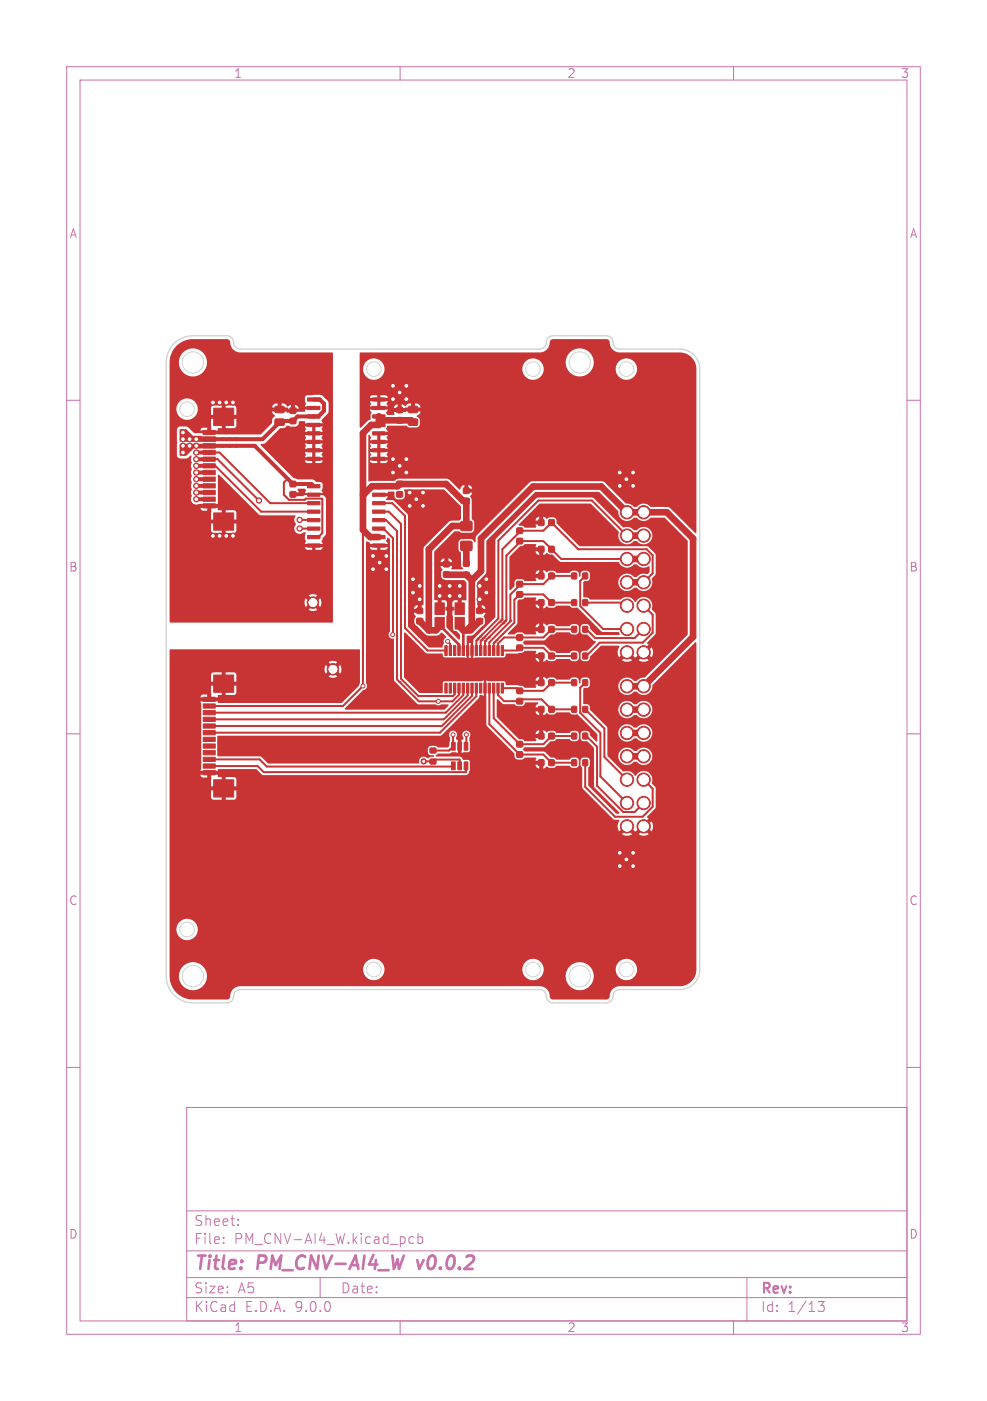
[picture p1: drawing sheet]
<svg xmlns="http://www.w3.org/2000/svg" width="148mm" height="210mm" viewBox="0 0 148 210" stroke-linecap="round" stroke-linejoin="round" font-family="sans-serif">
<defs><g id="words">
<g font-size="2.8" fill="#c872ab">
<text x="29" y="190.9">Title:</text>
<text x="38.7" y="190.9">PM_CNV-AI4_W</text>
<text x="63.5" y="190.9">v0.0.2</text>
</g>
<g font-size="2.1" fill="#c872ab">
<text x="29" y="184">Sheet:</text>
<text x="29" y="186.7">File:</text>
<text x="35.1" y="186.7">PM_CNV-AI4_W.kicad_pcb</text>
<text x="29" y="196.9">KiCad</text>
<text x="29" y="194.1">Size:</text>
<text x="35.7" y="194.1">A5</text>
<text x="36.7" y="196.9">E.D.A.</text>
<text x="44.3" y="196.9">9.0.0</text>
<text x="51" y="194.1">Date:</text>
<text x="114" y="194.3">Rev:</text>
<text x="114" y="196.9">Id:</text>
<text x="118.1" y="196.9">1/13</text>
</g>
<g font-size="1.8" fill="#c872ab">
<text x="35" y="11.9">1</text>
<text x="85" y="11.9">2</text>
<text x="135" y="11.9">3</text>
<text x="10.3" y="35.9">A</text>
<text x="136.4" y="35.9">A</text>
<text x="10.3" y="85.9">B</text>
<text x="136.3" y="85.9">B</text>
<text x="10.3" y="135.9">C</text>
<text x="136.3" y="135.9">C</text>
<text x="10.3" y="185.9">D</text>
<text x="136.3" y="185.9">D</text>
<text x="35" y="199.9">1</text>
<text x="85" y="199.9">2</text>
<text x="135" y="199.9">3</text>
</g>
</g></defs>
<g fill="none" stroke="#c872ab" stroke-width=".15">
<path d="M10 10h128v190h-128zM12 12h124v186h-124zM60 10v2M110 10v2M10 60h2M136 60h2M10 110h2M136 110h2M10 160h2M28 166h108v32h-108zM136 160h2M28 194.5h108"/>
<path d="M28 191.5h108M28 187.5h108M28 181.5h108M33.5 186.3v.1M33.5 185.5v.1M35.7 183.6v.1M35.7 182.8v.1M48 191.5v3M60 198v2M61.4 186.3l.2 .1 .4-.1M62 185.5l-.4-.1-.2 .1M62.7 185.5l.4-.1 .3 .3v.4l-.2 .2h-.5"/>
<path d="M62.7 184.9v1.5M110 198v2M112 191.5v6.5M122.7 195.1h.9l-.5 .6a.41 .41 0 0 1 .5 .3v.3l-.1 .2h-.8"/>
</g>
<path d="M62.6 188.9l.3 1.3" fill="none" stroke="#c872ab" stroke-width=".4"/>
<g fill="#c83434" stroke="#c83434" stroke-width=".15">
<path d="M85.8 93.9h.6v.8h-.6z"/>
<path d="M87.4 93.9h.7v.8h-.7z"/>
<path d="M43.5 62.7h.8v.8h-.8z"/>
<path d="M43.5 61.2h.8v.7h-.8z"/>
<path d="M85.8 109.9h.6v.8h-.6z"/>
<path d="M87.4 109.9h.7v.8h-.7z"/>
<path d="M82.3 85.9h.8v.8h-.8z"/>
<path d="M80.8 85.9h.7v.8h-.7z"/>
<path d="M82.3 89.9h.8v.8h-.8z"/>
<path d="M80.8 89.9h.7v.8h-.7z"/>
<path d="M66.5 85.7h.8v.8h-.8z"/>
<path d="M66.5 84.2h.8v.7h-.8z"/>
<path d="M77.5 112.7h.8v.8h-.8z"/>
<path d="M77.5 111.2h.8v.7h-.8z"/>
<path d="M77.5 88.7h.8v.8h-.8z"/>
<path d="M77.5 87.2h.8v.7h-.8z"/>
<path d="M82.3 81.9h.8v.8h-.8z"/>
<path d="M80.8 81.9h.7v.8h-.7z"/>
<path d="M77.5 96.7h.8v.8h-.8z"/>
<path d="M77.5 95.2h.8v.7h-.8z"/>
<path d="M82.3 77.9h.8v.8h-.8z"/>
<path d="M80.8 77.9h.7v.8h-.7z"/>
<path d="M69.5 84.2h.8v.6h-.8z"/>
<path d="M69.5 85.8h.8v.7h-.8z"/>
<path d="M82.3 105.9h.8v.8h-.8z"/>
<path d="M80.8 105.9h.7v.8h-.7z"/>
<path d="M85.8 89.9h.6v.8h-.6z"/>
<path d="M87.4 89.9h.7v.8h-.7z"/>
<path d="M41.3 62.9l1.2-.1 .2 .2-.1 .6-.2 .2h-1l-.2-.3z"/>
<path d="M41.3 61l1.2-.1 .2 .2-.1 .6-.2 .2h-1l-.2-.3z"/>
<path d="M82.3 97.9h.8v.8h-.8z"/>
<path d="M80.8 97.9h.7v.8h-.7z"/>
<path d="M62.5 92.7h.8v.8h-.8z"/>
<path d="M62.5 91.2h.8v.7h-.8z"/>
<path d="M59.5 62.6h.8v.8h-.8z"/>
<path d="M59.5 61.1h.8v.7h-.8z"/>
<path d="M69.1 81.2h1.6v1.3h-1.6z"/>
<path d="M69.1 78.2h1.6v1.3h-1.6z"/>
<path d="M30.5 115.5h1.8v.6h-1.8z"/>
<path d="M30.5 114.5h1.8v.6h-1.8z"/>
<path d="M30.5 113.5h1.8v.6h-1.8z"/>
<path d="M30.5 112.5h1.8v.6h-1.8z"/>
<path d="M30.5 111.5h1.8v.6h-1.8z"/>
<path d="M30.5 110.5h1.8v.6h-1.8z"/>
<path d="M30.5 109.5h1.8v.6h-1.8z"/>
<path d="M30.5 108.5h1.8v.6h-1.8z"/>
<path d="M30.5 107.5h1.8v.6h-1.8z"/>
<path d="M30.5 106.5h1.8v.6h-1.8z"/>
<path d="M30.5 105.5h1.8v.6h-1.8z"/>
<path d="M30.5 104.5h1.8v.6h-1.8z"/>
<path d="M32 116.9h3v2.6h-3z"/>
<path d="M32 101.2h3v2.6h-3z"/>
<path d="M64.5 113.8h.8v.7h-.8z"/>
<path d="M64.5 112.2h.8v.6h-.8z"/>
<path d="M65.2 92.5h1.4v1.8h-1.4z"/>
<path d="M65.2 90.4h1.4v1.7h-1.4z"/>
<path d="M82.3 101.9h.8v.8h-.8z"/>
<path d="M80.8 101.9h.7v.8h-.7z"/>
<path d="M46.1 72.6h1.9v.5h-1.9z"/>
<path d="M46.1 73.9h1.9v.5h-1.9z"/>
<path d="M46.1 75.2h1.9v.5h-1.9z"/>
<path d="M46.1 76.5h1.9v.4h-1.9z"/>
<path d="M46.1 77.7h1.9v.5h-1.9z"/>
<path d="M46.1 79h1.9v.5h-1.9z"/>
<path d="M46.1 80.3h1.9v.4h-1.9z"/>
<path d="M46.1 81.5h1.9v.5h-1.9z"/>
<path d="M55.9 81.5h1.8v.5h-1.8z"/>
<path d="M55.9 80.3h1.8v.4h-1.8z"/>
<path d="M55.9 79h1.8v.5h-1.8z"/>
<path d="M55.9 77.7h1.8v.5h-1.8z"/>
<path d="M55.9 76.5h1.8v.4h-1.8z"/>
<path d="M55.9 75.2h1.8v.5h-1.8z"/>
<path d="M55.9 73.9h1.8v.5h-1.8z"/>
<path d="M55.9 72.6h1.8v.5h-1.8z"/>
<path d="M77.5 104.7h.8v.8h-.8z"/>
<path d="M77.5 103.2h.8v.7h-.8z"/>
<path d="M69.6 111.3h.6v1.2h-.6z"/>
<path d="M68.7 111.3h.5v1.2h-.5z"/>
<path d="M67.7 111.3h.6v1.2h-.6z"/>
<path d="M67.7 114.2h.6v1.2h-.6z"/>
<path d="M68.7 114.2h.5v1.2h-.5z"/>
<path d="M69.6 114.2h.6v1.2h-.6z"/>
<path d="M82.3 113.9h.8v.8h-.8z"/>
<path d="M80.8 113.9h.7v.8h-.7z"/>
<path d="M69.5 74.7h.8v.8h-.8z"/>
<path d="M69.5 73.2h.8v.7h-.8z"/>
<path d="M61.3 62.9l1.2-.1 .2 .2-.1 .6-.2 .2h-1l-.2-.3z"/>
<path d="M61.3 61l1.2-.1 .2 .2-.1 .6-.2 .2h-1l-.2-.3z"/>
<path d="M66.7 102.4h.4v1.5h-.4z"/>
<path d="M67.4 102.4h.3v1.5h-.3z"/>
<path d="M68 102.4h.4v1.5h-.4z"/>
<path d="M68.7 102.4h.3v1.5h-.3z"/>
<path d="M69.3 102.4h.4v1.5h-.4z"/>
<path d="M70 102.4h.3v1.5h-.3z"/>
<path d="M70.6 102.4h.4v1.5h-.4z"/>
<path d="M71.3 102.4h.3v1.5h-.3z"/>
<path d="M71.9 102.4h.4v1.5h-.4z"/>
<path d="M72.6 102.4h.3v1.5h-.3z"/>
<path d="M73.2 102.4h.4v1.5h-.4z"/>
<path d="M73.9 102.4h.3v1.5h-.3z"/>
<path d="M74.5 102.4h.4v1.5h-.4z"/>
<path d="M75.2 102.4h.3v1.5h-.3z"/>
<path d="M75.2 96.8h.3v1.4h-.3z"/>
<path d="M74.5 96.8h.4v1.4h-.4z"/>
<path d="M73.9 96.8h.3v1.4h-.3z"/>
<path d="M73.2 96.8h.4v1.4h-.4z"/>
<path d="M72.6 96.8h.3v1.4h-.3z"/>
<path d="M71.9 96.8h.4v1.4h-.4z"/>
<path d="M71.3 96.8h.3v1.4h-.3z"/>
<path d="M70.6 96.8h.4v1.4h-.4z"/>
<path d="M70 96.8h.3v1.4h-.3z"/>
<path d="M69.3 96.8h.4v1.4h-.4z"/>
<path d="M68.7 96.8h.3v1.4h-.3z"/>
<path d="M68 96.8h.4v1.4h-.4z"/>
<path d="M67.4 96.8h.3v1.4h-.3z"/>
<path d="M66.7 96.8h.4v1.4h-.4z"/>
<path d="M71.5 92.7h.8v.8h-.8z"/>
<path d="M71.5 91.2h.8v.7h-.8z"/>
<path d="M85.8 101.9h.6v.8h-.6z"/>
<path d="M87.4 101.9h.7v.8h-.7z"/>
<path d="M30.5 75.5h1.8v.6h-1.8z"/>
<path d="M30.5 74.5h1.8v.6h-1.8z"/>
<path d="M30.5 73.5h1.8v.6h-1.8z"/>
<path d="M30.5 72.5h1.8v.6h-1.8z"/>
<path d="M30.5 71.5h1.8v.6h-1.8z"/>
<path d="M30.5 70.5h1.8v.6h-1.8z"/>
<path d="M30.5 69.5h1.8v.6h-1.8z"/>
<path d="M30.5 68.5h1.8v.6h-1.8z"/>
<path d="M30.5 67.5h1.8v.6h-1.8z"/>
<path d="M30.5 66.5h1.8v.6h-1.8z"/>
<path d="M30.5 65.5h1.8v.6h-1.8z"/>
<path d="M30.5 64.5h1.8v.6h-1.8z"/>
<path d="M32 76.9h3v2.6h-3z"/>
<path d="M32 61.2h3v2.6h-3z"/>
<path d="M77.5 80.7h.8v.8h-.8z"/>
<path d="M77.5 79.2h.8v.7h-.8z"/>
<path d="M82.3 109.9h.8v.8h-.8z"/>
<path d="M80.8 109.9h.7v.8h-.7z"/>
<path d="M85.8 85.9h.6v.8h-.6z"/>
<path d="M87.4 85.9h.7v.8h-.7z"/>
<path d="M82.3 93.9h.8v.8h-.8z"/>
<path d="M80.8 93.9h.7v.8h-.7z"/>
<path d="M85.8 105.9h.6v.8h-.6z"/>
<path d="M87.4 105.9h.7v.8h-.7z"/>
<path d="M68.2 92.5h1.4v1.8h-1.4z"/>
<path d="M68.2 90.4h1.4v1.7h-1.4z"/>
<path d="M59.5 73.7h.8v.8h-.8z"/>
<path d="M59.5 72.2h.8v.7h-.8z"/>
<path d="M46.1 59.6h1.9v.5h-1.9z"/>
<path d="M46.1 60.9h1.9v.5h-1.9z"/>
<path d="M46.1 62.2h1.9v.5h-1.9z"/>
<path d="M46.1 63.5h1.9v.4h-1.9z"/>
<path d="M46.1 64.7h1.9v.5h-1.9z"/>
<path d="M46.1 66h1.9v.5h-1.9z"/>
<path d="M46.1 67.3h1.9v.4h-1.9z"/>
<path d="M46.1 68.5h1.9v.5h-1.9z"/>
<path d="M55.9 68.5h1.8v.5h-1.8z"/>
<path d="M55.9 67.3h1.8v.4h-1.8z"/>
<path d="M55.9 66h1.8v.5h-1.8z"/>
<path d="M55.9 64.7h1.8v.5h-1.8z"/>
<path d="M55.9 63.5h1.8v.4h-1.8z"/>
<path d="M55.9 62.2h1.8v.5h-1.8z"/>
<path d="M55.9 60.9h1.8v.5h-1.8z"/>
<path d="M55.9 59.6h1.8v.5h-1.8z"/>
<path d="M43.5 72.2h.8v.7h-.8z"/>
<path d="M43.5 73.7h.8v.8h-.8z"/>
<path d="M85.8 97.9h.6v.8h-.6z"/>
<path d="M87.4 97.9h.7v.8h-.7z"/>
<path d="M85.8 113.9h.6v.8h-.6z"/>
<path d="M87.4 113.9h.7v.8h-.7z"/>
<circle cx="94" cy="97.8" r="1"/>
<circle cx="94" cy="94.3" r="1"/>
<circle cx="94" cy="90.8" r="1"/>
<circle cx="94" cy="87.3" r="1"/>
<circle cx="94" cy="83.8" r="1"/>
<circle cx="94" cy="80.3" r="1"/>
<circle cx="94" cy="76.8" r="1"/>
<circle cx="96.5" cy="97.8" r="1"/>
<circle cx="96.5" cy="94.3" r="1"/>
<circle cx="96.5" cy="90.8" r="1"/>
<circle cx="96.5" cy="87.3" r="1"/>
<circle cx="96.5" cy="83.8" r="1"/>
<circle cx="96.5" cy="80.3" r="1"/>
<circle cx="96.5" cy="76.8" r="1"/>
<circle cx="49.9" cy="100.3" r=".86"/>
<circle cx="46.9" cy="90.3" r=".86"/>
<circle cx="94" cy="123.9" r="1"/>
<circle cx="94" cy="120.4" r="1"/>
<circle cx="94" cy="116.9" r="1"/>
<circle cx="94" cy="113.4" r="1"/>
<circle cx="94" cy="109.9" r="1"/>
<circle cx="94" cy="106.4" r="1"/>
<circle cx="94" cy="102.9" r="1"/>
<circle cx="96.5" cy="123.9" r="1"/>
<circle cx="96.5" cy="120.4" r="1"/>
<circle cx="96.5" cy="116.9" r="1"/>
<circle cx="96.5" cy="113.4" r="1"/>
<circle cx="96.5" cy="109.9" r="1"/>
<circle cx="96.5" cy="106.4" r="1"/>
<circle cx="96.5" cy="102.9" r="1"/>
<circle cx="29.4" cy="68.8" r=".4"/>
<circle cx="29.4" cy="67.8" r=".4"/>
<circle cx="29.4" cy="73.8" r=".4"/>
<circle cx="29.4" cy="71.8" r=".4"/>
<circle cx="63.5" cy="114.1" r=".4"/>
<circle cx="54.4" cy="102.8" r=".3"/>
<circle cx="29.4" cy="70.8" r=".4"/>
<circle cx="29.4" cy="72.8" r=".4"/>
<circle cx="27.4" cy="66.8" r=".4"/>
<circle cx="28.4" cy="66.8" r=".4"/>
<circle cx="27.4" cy="67.8" r=".4"/>
<circle cx="29.4" cy="66.8" r=".4"/>
<circle cx="29.4" cy="74.8" r=".4"/>
<circle cx="69.9" cy="110.1" r=".3"/>
<circle cx="67.1" cy="96.1" r=".3"/>
<circle cx="58.9" cy="95.1" r=".3"/>
<circle cx="67.9" cy="110.1" r=".3"/>
<circle cx="65.7" cy="105.1" r=".3"/>
<circle cx="32.9" cy="80.3" r=".4"/>
<circle cx="33.9" cy="60.3" r=".4"/>
<circle cx="34.9" cy="60.3" r=".4"/>
<circle cx="34.9" cy="80.3" r=".4"/>
<circle cx="31.9" cy="80.3" r=".4"/>
<circle cx="32.9" cy="60.3" r=".4"/>
<circle cx="33.9" cy="80.3" r=".4"/>
<circle cx="31.9" cy="60.3" r=".4"/>
<circle cx="27.4" cy="65.8" r=".4"/>
<circle cx="28.4" cy="65.8" r=".4"/>
<circle cx="27.4" cy="64.8" r=".4"/>
<circle cx="29.4" cy="65.8" r=".4"/>
<circle cx="60.9" cy="68.8" r=".4"/>
<circle cx="58.9" cy="70.8" r=".4"/>
<circle cx="94.9" cy="129.8" r=".4"/>
<circle cx="59.9" cy="69.8" r=".4"/>
<circle cx="57.9" cy="83.3" r=".4"/>
<circle cx="92.9" cy="129.8" r=".4"/>
<circle cx="61.9" cy="88.8" r=".4"/>
<circle cx="60.9" cy="70.8" r=".4"/>
<circle cx="57.9" cy="85.3" r=".4"/>
<circle cx="65.9" cy="87.8" r=".4"/>
<circle cx="92.9" cy="72.8" r=".4"/>
<circle cx="94.9" cy="70.8" r=".4"/>
<circle cx="68.9" cy="87.8" r=".4"/>
<circle cx="58.9" cy="68.8" r=".4"/>
<circle cx="55.9" cy="85.3" r=".4"/>
<circle cx="61.9" cy="86.8" r=".4"/>
<circle cx="55.9" cy="83.3" r=".4"/>
<circle cx="60.9" cy="57.8" r=".4"/>
<circle cx="56.9" cy="84.3" r=".4"/>
<circle cx="58.9" cy="59.8" r=".4"/>
<circle cx="63.4" cy="75.8" r=".4"/>
<circle cx="67.4" cy="87.8" r=".4"/>
<circle cx="93.9" cy="128.8" r=".4"/>
<circle cx="93.9" cy="71.8" r=".4"/>
<circle cx="61.4" cy="75.8" r=".4"/>
<circle cx="92.9" cy="127.8" r=".4"/>
<circle cx="72.9" cy="86.8" r=".4"/>
<circle cx="65.9" cy="89.3" r=".4"/>
<circle cx="67.4" cy="89.3" r=".4"/>
<circle cx="72.9" cy="88.8" r=".4"/>
<circle cx="62.9" cy="89.8" r=".4"/>
<circle cx="68.9" cy="89.3" r=".4"/>
<circle cx="92.9" cy="70.8" r=".4"/>
<circle cx="59.9" cy="58.8" r=".4"/>
<circle cx="58.9" cy="57.8" r=".4"/>
<circle cx="71.9" cy="89.8" r=".4"/>
<circle cx="61.4" cy="73.8" r=".4"/>
<circle cx="62.4" cy="74.8" r=".4"/>
<circle cx="94.9" cy="127.8" r=".4"/>
<circle cx="71.9" cy="87.8" r=".4"/>
<circle cx="63.4" cy="73.8" r=".4"/>
<circle cx="94.9" cy="72.8" r=".4"/>
<circle cx="60.9" cy="59.8" r=".4"/>
<circle cx="62.9" cy="87.8" r=".4"/>
<circle cx="44.9" cy="77.9" r=".4"/>
<circle cx="29.4" cy="69.8" r=".4"/>
<circle cx="38.8" cy="75" r=".4"/>
<circle cx="44.9" cy="79.2" r=".4"/>
</g>
<g fill="none" stroke="#c83434" stroke-width=".3">
<path d="M31.4 65.8h.1M31.4 67.8h1.5l7.6 7.6h6.6M31.4 69.8h.9l6.9 6.9h7.9M31.4 68.8h1.2l6.2 6.2M43.1 71.8l-.5 .5v1.9l.7 .7h2.4l.2-.2h2.3l.1 .1v5.1l-.6 .6h-.6M44.9 79.2h2.2M44.9 77.9l2.2 .1M54.4 79.4v23.4l-3 3h-20M54.4 79.4h.1M56.8 78h1.1l1.6 1.6v22.2l3.3 3.3h5l1-1v-1M56.8 75.4h2l1.9 1.9v16.8l3.4 3.4h2.8M56.8 79.2h.7l1.4 1.5v14.4"/>
<path d="M56.8 76.7h1.5l1.8 1.8v23.2l2.6 2.6h5.2l.3-.2v-1M67.1 96.1l.4 .4v1M71.6 95.9h.1M71.6 95.9l-.2 .1v1.5M71.7 95.7h.1M72 95.4h.1M72.2 95.9h.1M72.3 95.1h.1M72.5 95.6h.1M72.7 96.1h.1M72.7 96.1v1.4M73.3 95.5h.1"/>
<path d="M74.2 96.3h.1M74.5 96h.1M74.9 93.2h.1M75.2 92.9h.1M75.3 97.5h2.2l.4-.4h3.6l1.2 1.2h3.4M75.4 95.1h.1M75.4 93.4h.1M75.5 93.3h.1M75.7 93.1h.1M76.5 93h.1M86.1 86.3h-3.4l-1.2 1.3h-3.6v.1l-1.4 1.4v4l-3.1 3.2v1.2M86.1 94.3h-3.4l-1.2 1.3h-5.9l-.9 .9v1"/>
<path d="M86.1 90.3h-3.4l-1.2-1.2h-3.6l-.8 .8v3.4l-3.1 3.1v1.1M87.8 90.3h5.8l.4 .5M87.8 86.3l-.8 .8v3.7l3.5 3.5h3.5M94 83.8h-9.8l-2.7-2.7h-3.6v.2l-2 2v9.6l-3.2 3.2M94 80.3l-5.2-5.3h-8.1l-6 6v11.7l-3.1 3.2M96.5 87.3l1.4-1.4v-2.7l-.9-.9h-10.3l-4-4-1.2 1.3h-3.6v.1l-2.6 2.6v10.5l-3.2 3.3v1.4M96.5 94.3l-1.3 1.3h-6l-1.3-1.3h-.1M96.5 90.8l1.4 1.3v2.7l-1.5 1.5h-6.5l-2 2h-.1M31.4 113.8h7.5l1.1 1.1h27.9l.1-.1M59.9 102.2h.1M63.5 114.1l1.4 .1 .3-.3h3.7v.9M67.9 110.1l.1 1.8-.7 .6h-2.4"/>
<path d="M69.5 103.1v1.1l-2.7 2.6h-35.4M69.9 114.8l-.1 .9h-30.3l-.9-.9h-7.2M69.9 110.1v1.8M70.1 103.1v1.2l-3.5 3.5h-35.2M70.8 103.1v1.2l-4.5 4.5h-34.9M71.4 103.1v1.3l-5.4 5.4h-34.6M73.4 103.1v5.5l4.5 4.5h3.6l1.2 1.2h3.4M74 103.1v4.6l3.9 3.9h3.6l1.2-1.3h3.4M74.7 103.1v1.1l.9 .9h2.3l.3-.3h3l1.5 1.5h3.4M86.1 102.3h-3.4l-1.2 1.3h-3.6l-.4-.5h-2.2M87.8 114.3v3.7l4.4 4.4h4.2l1.5-1.5v-2.7l-1.4-1.3M87.8 110.3h.1l1.6 1.6v5.9l4 3.9h1.7l1.3-1.3"/>
<path d="M87.8 102.3l-.8 .8v3.7l3 3.1v6.5l4 4M87.8 106.3l2.8 2.9v4.3l3.4 3.4"/>
</g>
<g fill="none" stroke="#c83434" stroke-width="1">
<path d="M61.9 63.3l-.2-.3h-4.3l-.6-.6v1.3h-1.1l-1.3 1.2v9.1l.1 .1M56.8 80.5h-1.3l-1.1-1.1v-5.2l1.4-1.3h3.8l.3-.3h7l2.6 2.5h.4v3.7h-2.1l-3.5 3.6v12.1M62.9 93.1l1.4 1.4M65.9 93.4v.5l-.5 .6h-1.1M66.9 86.1l3 .1 .9 .8M69.9 81.8v2.7M70.8 87l1.3-1.4v-4.9l7.8-7.8h10.3l3.8 3.9h6l3.9 3.9v14.8l-7.4 7.4h-2.5M70.8 87v6.7l-.8 .8M71.9 93.1l-1.3 1.4h-1.1l-.6-.6v-.5M94 87.3h2.5M94 83.8h2.5M94 80.3h2.5"/>
<path d="M94 113.4h2.5M94 109.9h2.5M94 106.4h2.5"/>
</g>
<g fill="none" stroke="#c83434" stroke-width=".6">
<path d="M47.1 59.9h.9l.6 .6v1.1l-.9 .8h-3.1l-.7 .7h-1.8l-2.7 2.7h-12M27.4 66.8h10.8l5.7 5.8h2.8l.4 .3M29.4 73.8h2M29.4 71.8h2M29.4 70.8h2M29.4 72.8h2M29.4 74.8h2M29.4 69.8h2M29.4 67.8h2M29.4 68.8h2M29.4 68.8h.1M31.4 73.8h.1"/>
<path d="M31.4 75.8h.1M31.4 68.8h.1"/>
</g>
<path d="M65.9 93.4v.3l2.9 2.9v.9M69.5 94.5h.1M69.5 94.5v3" fill="none" stroke="#c83434" stroke-width=".4"/>
<g fill="#c83434">
<path d="M25.5 97.4h28.5v5l-.2 .4-2.6 2.6h-18.4l-.1-.3h-2.6l.1 1.2v8l-.1 1.2h2.6l.1-.2h5.6l1.1 .9h30.4a.53 .53 0 0 0 .4-.5l.2-.2v-.9h9.8l.1 .4 .5 .2v-.6h-10.4v-.5l-.2-.1-.8-.1-.3-.4-.3-.1-3.6-.1 .1-.1 .3-.2h1.7l.4-.2 .9 .1v-2h.5v2l1.1-.2 .2-.2-.1-2a.61 .61 0 0 0-.1-.8 .61 .61 0 0 0-.8 0 .61 .61 0 0 0 0 .9v.2l-.2 .1h-.8l-.1-.3a.62 .62 0 0 0 0-.9 .62 .62 0 0 0-.9 0 .62 .62 0 0 0 0 .9l-.1 1.2-.3 .3h-1.4l-.4-.3h-.8l-.2 .1-.1 .4v.6l.2 .2 .6 .1 .1 .1-1 .4a.74 .74 0 0 0-.9-.2 .74 .74 0 0 0-.4 .9l-.1 .1h-22.5l-1.2-1.1h-6.4v-3l.1-.1h33.3l.2-.1 5.6-5.6 .1-.4 .7 .1v-1.9h.3l.1 6.3 4.1 4.2 .1 .6 .1 .2 .3 .1 .6 .1 .5-.3h1.7l-.1 .4h.8l.1 .3 .2 .1 .1 .8 .5-.3 .4 .2h.7l.4-.3h1.9l.4 .3h.6l.3-.1 .1-.3v-.8l-.1-.2-.3-.1h-.6l-.4 .3h-1.9l-.4-.3-.5-.1-.9-.8h-3l-.1-.2a.28 .28 0 0 1-.1-.3 .28 .28 0 0 1 .2-.2h2.8l1-.9h.6l.4-.3h1.9l.4 .3h.6l.3-.1 .1-.3v-.8l-.1-.2-.3-.1h-.6l-.4 .3h-1.9l-.4-.3h-.7l-.4 .2-.5-.3-.1 .8h-.2l-.1 .3h-.8l.1 .4-.1 .1h-1.6l-.4-.3h-.5l-.8-.8h3.9v-.5l-.5 .2-.1 .3h-3.3l-2.5-2.5v-.9h5.8l.1 .4 .5 .2v-.6h-6.4l.1-1.8 .8 .7 1.7 .1 .5 .3 .8-.1 .4-.5h1.9v.2l-.3 .2-.1 .3h.7l.1 .1 .1 .2h.2l.1 .9 .5-.3 .4 .2h.7l.4-.3h1.9l.4 .3h.8l2.9 2.9 .1 1.1h-.2l-.9-.9a.53 .53 0 0 0-.5-.6h-.6l-.2 .1-.1 .2v.8l.2 .3 .8 .1 1 1v5.9l3.8 3.9h-.5l-4.2-4.1v-2.7l.2-.4 .1-.7-.2-.3-.2-.1h-.8l-.2 .3v.8l.2 .4v3l4.7 4.7 .8 .1 .1 .1a1.43 1.43 0 0 0-.1 1.6l.6-.5 .4 .4-.5 .6a1.4 1.4 0 0 0 1.5 0l-.5-.6 .4-.4 .5 .5h.1l.6-.5 .4 .4-.5 .6a1.4 1.4 0 0 0 1.5 0l-.5-.6 .4-.4 .5 .5a1.4 1.4 0 0 0 0-1.5l-.5 .5-.4-.4 .5-.5-.3-.2v-.1l1.2-1.2 .1-.2v-2.8l-.5-.7a1.38 1.38 0 0 0-.7-1.8 1.38 1.38 0 0 0-1.8 .6 1.57 1.57 0 0 0-1.9-.7l-2.3-2.3h1.6a1.34 1.34 0 0 0 .9 1.3 1.34 1.34 0 0 0 1.5-.4h.4a1.32 1.32 0 0 0 1.9 .1 1.32 1.32 0 0 0 0-2 1.32 1.32 0 0 0-2 .3 1.01 1.01 0 0 1-.9-.4 1.3 1.3 0 0 0-1.8 1.1l-1.6-.1v-3.4h1.6a1.34 1.34 0 0 0 .9 1.3 1.34 1.34 0 0 0 1.5-.4h.4a1.32 1.32 0 0 0 1.9 .1 1.32 1.32 0 0 0 0-2 1.32 1.32 0 0 0-2 .3 1.01 1.01 0 0 1-.9-.4 1.3 1.3 0 0 0-1.8 1.1h-1.6l-.1-.9-2.5-2.6h4.2a1.34 1.34 0 0 0 .9 1.3 1.34 1.34 0 0 0 1.5-.4h.4a1.32 1.32 0 0 0 1.9 .1 1.32 1.32 0 0 0 0-2 1.32 1.32 0 0 0-2 .3 1.01 1.01 0 0 1-.9-.4 1.3 1.3 0 0 0-1.8 1.1h-4.2l-.2-.6-.2-.1-.6-.1v-2.2l.1-.2 .6-.1 .2-.3v-.8l-.1-.2-.2-.1h-.7l-.2 .1-.2 .8-.2-.1-.1-.6-.3-.2h-.6l-.4 .3h-1.9l-.4-.3h-.7l-.4 .2-.5-.3-.1 .8h-.2l-.1 .3h-.8l.1 .4-.1 .1h-1.6l-.4-.3-.7-.1h-1.7l-.1-.1v-.4l-.2-.1h-1.9l-.7-.1h7.9v-.5l-.5 .2-.1 .3h-7.4v.4h-.3v-.4l-.9 .1h-5l-.3 .2-.1 1.6h-3.3l-2.4-2.4v-6.6l.1-.1 3.1 3.1 .3 .1h2.2h.1v.4l.2 .1h2.6l.8 .1v-2.2h.3v2.2h.3v-1.9h.4v1.9h9.3l.1 .4 .5 .2v-.6h-9.9l.8-.1h3.8l.2-.1v-.4h.1h1.7l.7-.2 .4-.2h1.6l.1 .1-.1 .3h.8l.1 .3 .2 .1 .1 .8 .5-.3 .4 .2h.7l.4-.3h1.9l.4 .3h.6l.3-.1 .1-.3v-.8l-.1-.2-.3-.1h-.6l-.4 .3h-1.9l-.4-.3-.5-.1-1.1-.8-2.9-.1a.31 .31 0 0 1-.2-.3 .31 .31 0 0 1 .3-.3h2.8l1-.9h.6l.4-.3h1.9l.4 .3h.6l.3-.1 .1-.3v-.7l-.1-.3-.3-.1h-.6l-.4 .3h-1.9l-.4-.3h-.7l-.4 .2-.5-.3-.1 .8h-.2l-.1 .3h-.8l.1 .4-.1 .1h-1.6l-.5-.3h-.6l-.5 .3h-.9v-.2l.9-.9h3.8v-.5l-.5 .2-.1 .3h-3.2l.5-.6v-2.8h2.7l.1 .4 .5 .2v-.6h-3.3v-.5l.2-.2 .5-.1 .4-.2h1.7l-.1 .4h.8l.1 .3 .2 .1 .1 .8 .5-.3 .4 .2h.7l.4-.3h1.9l.4 .3h.8l3.6 3.6h.2h2.3l.2 .4-.1 .1h-3.3l-1-.9a.65 .65 0 0 0-.5-.7h-.6l-.3 .2v1l.3 .3h.7l.9 .9 .3 .1 .1 .1-1.3 1.3-.7 .1-.3 .2v1l.3 .3h.7a.62 .62 0 0 0 .4-.7l1.6-1.6h2.7l.1 .2a1.39 1.39 0 0 0-.1 1.5l.6-.5 .4 .5-.5 .5a1.4 1.4 0 0 0 1.5 0l-.5-.5 .4-.5 .5 .5h.1l.6-.5 .4 .5-.5 .5a1.4 1.4 0 0 0 1.5 0l-.5-.5 .4-.5 .5 .5a1.4 1.4 0 0 0 0-1.5l-.5 .6-.4-.5 .5-.5-.3-.1v-.2l1.2-1.2 .1-.2v-2.8l-.5-.7a1.38 1.38 0 0 0-.7-1.8 1.38 1.38 0 0 0-1.8 .6 1.42 1.42 0 0 0-2.3-.3h-4.5l-.4-.3-.6-.1v-2.2l.1-.2 .6-.1 .2-.3v-.9l-.4-.2h-.6l-.2 .1-.2 .8-.2-.1-.1-.6-.3-.2h-.6l-.4 .3h-1.9l-.4-.3h-.7l-.4 .2-.5-.3-.1 .8h-.2l-.1 .3h-.8l.1 .4-.1 .1h-1.6l-.4-.3h-.7l-.3 .2-.1 .2-.1 .7-.5 .5h-.2v-2.4h4.5v-.5l-.5 .2-.1 .3h-3.9v-2.5l.8-.9h3.1l.1 .4 .5 .2v-.6h-3.7l.8-.7 .4-.1 .3-.2h1.7l-.1 .4h.8l.1 .3 .2 .1 .1 .8 .5-.3 .4 .2h.5l1 1.1h.2l8.7 .1a1.38 1.38 0 0 0 2.3 .3h.4a1.43 1.43 0 0 0 1.9 .3v.9l-.4 .3a1.41 1.41 0 0 0-1.6 .4 1.01 1.01 0 0 1-.9-.4 1.31 1.31 0 0 0-1.6 .6 1.31 1.31 0 0 0 .5 1.7 1.31 1.31 0 0 0 1.7-.3h.4a1.35 1.35 0 0 0 1.7 .3 1.35 1.35 0 0 0 .6-1.7l.5-.7v-2.8l-.1-.2-1.1-1.1h-10.2l-3.4-3.4-.1-.7-.3-.2h-.7l-.4 .2-.5-.3-.1 .8h-.2l-.1 .3h-.8l.1 .4-.1 .1h-1.6l-.3-.2-.6-.1v-.1l.6-.7h2.5v-.5l-.5 .2-.1 .3h-1.9l2.5-2.5h7.6l4.3 4.2a1.38 1.38 0 0 0 .5 1.7 1.38 1.38 0 0 0 1.8-.3h.4a1.32 1.32 0 0 0 1.9 .1 1.32 1.32 0 0 0 0-1.9 1.32 1.32 0 0 0-2 .2 1.01 1.01 0 0 1-.9-.4l-.4-.1h-.7l-4.5-4.4h-8.2l-.2 .1-6.2 6.2v11.6l-3.1 3.1a1.06 1.06 0 0 0-.2 1.1h-.4v-.3h-.6v-1.1l.9-.1 1.5-1.4a1.04 1.04 0 0 0 .1-1.4l.3-.5-.8-.1-.1-.2-.3-.2v-.1h1.2l-.2-.5-.4-.1v.6h-.6v-3.9l1.3-1.6 .1-4.8 7.2-7.2 9.6-.1 2.9 2.9a1.34 1.34 0 0 0 .9 1.4 1.34 1.34 0 0 0 1.5-.4h.4a1.38 1.38 0 0 0 2.1 0h2.1l3.4 3.5v14l-6.5 6.5a1.5 1.5 0 0 0-1.2 .5 1.01 1.01 0 0 1-.9-.4 1.31 1.31 0 0 0-1.6 .6 1.31 1.31 0 0 0 .5 1.7 1.31 1.31 0 0 0 1.7-.3h.4a1.34 1.34 0 0 0 1.6 .4 1.34 1.34 0 0 0 .8-1.4l6.3-6.4h.2v49a2.5 2.5 0 0 1-2.5 2.5l-9.3 .1a2.01 2.01 0 0 0-1.3 1.7l-.4 .2h-8a.52 .52 0 0 1-.5-.6 1.5 1.5 0 0 0-1.4-1.4h-45a1.63 1.63 0 0 0-1.5 1.8l-.5 .2h-5.1a3.5 3.5 0 0 1-3.5-3.6h1.4v.3a2.1 2.1 0 0 0 2.8 1.8 2.1 2.1 0 0 0 1.1-3.1h23.8v.3a1.61 1.61 0 0 0 1.7 1.4 1.61 1.61 0 0 0 1.5-1.7h20.6v.3a1.6 1.6 0 0 0 1.2 1.4 1.6 1.6 0 0 0 1.8-.7h3.5v.3a2.1 2.1 0 0 0 2.8 1.8 2.1 2.1 0 0 0 1.1-3.1h3.6v.3a1.61 1.61 0 0 0 2.5 1.2 1.61 1.61 0 0 0 0-2.7 1.61 1.61 0 0 0-2.5 1.2h-3.6a2.11 2.11 0 0 0-2.3-.9 2.11 2.11 0 0 0-1.6 1.9h-3.5a1.61 1.61 0 0 0-.9-2.4 1.61 1.61 0 0 0-2.1 1.4h-20.6l-.1-.2a1.61 1.61 0 0 0-1.7-1.3 1.61 1.61 0 0 0-1.4 1.5h-23.8a2.11 2.11 0 0 0-2.3-.9 2.11 2.11 0 0 0-1.6 1.9h-1.4v-7h1.1v.3a1.61 1.61 0 0 0 2.4 1.2 1.61 1.61 0 0 0 0-2.7 1.61 1.61 0 0 0-2.4 1.2h-1.1v-19.7h6.2l.1 .2 .3 .2h3.1l.3-.3v-1.1h-1.6v1.4h-.6v-1.4h-1.6v1h-6.2v-2.6h6.2v1h3.8v-1l-.2-.4h-1.4v1.4h-.6v-1.4h-.5v-.4h-1l-.1 .8h-6.2v-.7h4.7l.2 .3h.8v-.4l-5.7 .1v-11.7h5.7v-.4h-.8l-.2 .4h-4.7v-.7h6.2l.1 .7h1l-.1-.2 .2-.1 2.5-.1 .1-.3v-1h-1.6v1.4h-.6v-1.4h-1.6v1h-6.2v-2.6h6.2v1h3.8v-1l-.2-.4h-1.4v1.4h-.6v-1.4h-1.3l-.3 .4h-6.2v-1h23.3l.1 .8 .6-.5 .1 .2 .3 .2-.5 .5 .5 .2 .8-.2-.5-.5 .2-.1 .2-.3 .5 .5 .2-.8-.2-.5-.5 .5-.1-.2-.3-.2 .5-.6-.6-.1-.7 .1 .5 .6-.3 .2-.1 .2-.6-.5-.1 .5h-23.3z"/>
<path d="M54.9 81.2l.3 .1a.2 .2 0 0 1 .2 0 .2 .2 0 0 1 .1 .2h2.6v-.2a.27 .27 0 0 1-.2-.2 .27 .27 0 0 1 .1-.3l.2-.2 .3 .3v13.8a.62 .62 0 0 0-.1 .7 .62 .62 0 0 0 .6 .3l.1 6.2 .1 .2 3.4 3.4 2.7 .1a.66 .66 0 0 0 .9 0h1l.1 .1-.7 .7h-14.9v-.2l2.7-2.7a.66 .66 0 0 0 .6-.4 .66 .66 0 0 0-.1-.7v-20.4h.6l.1 .3 .2 .1h2.1l.2-.4h-1.1v.4h-.4v-.4h-1.7z"/>
<path d="M56.8 74l1.3-.1 .1-.2h.8l.1 .1 .1 .7 .1 .2 .3 .1 .6 .1 .4-.2 .1-.2v-.7l-.1-.3 .1-.1h5.8l2.6 2.5v1.9l-.2 .2h-1.2l-.4 .2-3.6 3.6-.2 .3v8.5l-.1 .1h-.2v.8l-.3 .1v.2l-.8 .1 .3 .5a.96 .96 0 0 0 .1 1.5l1.3 1.2 .3 .2h1.4l.8-.5 .6 .7a1.23 1.23 0 0 0-.4 1l-.2 .5h-2l-3.1-3v-2.7h1.4v-.6a.62 .62 0 0 0-.5 .6h-.9l-.1-14.1-2-2.1-1.2-.1v-.2l.2-.4h-1.2l-.1-.1z"/>
<path d="M53.9 52.9l27.3-.1a1.99 1.99 0 0 0 1.3-1.8l.4-.2h8a.52 .52 0 0 1 .5 .6 1.51 1.51 0 0 0 1.5 1.4h9a2.5 2.5 0 0 1 2.5 2.5v24.6h-.2l-3.8-3.8-.3-.1h-2.6a1.37 1.37 0 0 0-2.1 0 1.01 1.01 0 0 1-.9-.4l-.7-.1-3.1-3.2-.3-.1h-10.7l-.3 .1-7.9 7.9-.1 .3-.1 .8-.6-.5h-1.4l-.4 .2-.1 .3v1l.3 .6v1.7l.3 .7-1.6 .1-.1-.2 .1-.3h-1.7l.2 .6a.88 .88 0 0 0-.1 1 .88 .88 0 0 0 .9 .5h2.4l.5 .3v2.6l-.2 .1h-.6v1.2h-.3v.3h-.7v-.5l.4-.1v-.9h-.5l-.3 .3v.6l.3 .2v.4h-.3l.1 2.9 .2 .1 .4 .1 .4 .5v.8h-.1l-1.9-1.9 .1-2.5h-.2v-.4l.2-.2v-.8l-.2-.1h-.6v.9l.4 .1 .1 .4-.1 .1h-.5h-.2v-.3h-.3v-1.2h-.4l-.1-.1v-5.6h2.7l-.2-.5-.4-.1v.6h-.6v-.6a.62 .62 0 0 0-.5 .6h-1v-1.6l3-3 .7-.1 .5 .3h1.3l.3-.2 .2-.3v-1.2l-.4-.4v-2.8l-.2-.6 .3-.5-.8-.1-.1-.2-.3-.2v-.1l1.2-.1-.2-.4-.4-.1v.6h-.6v-.6a.77 .77 0 0 0-.6 .7h-.2l-1.4-1.5-.4-.1h-7.1l-.5 .1-.3 .2h-3.8l-.1-3.1h.3l.1 .3 .2 .1h2.1l.2-.4h-1.1v.4h-.4v-.4h-1.4v-.5h2.9l-.1-.3 .1-.5h-1.1v.8h-.4v-.8h-1.1l.1 .5-.1 .3h-.3v-1.3l2.9 .1-.1-.4 .1-.4h-1.1v.8h-.4v-.8h-1.1l.1 .4-.1 .3h-.3v-1.9l.1-.1 .2 .1a.34 .34 0 0 1 0 .6v.1h2.6l-.1-.4 .1-.4h-1.1v.8h-.4v-1h.2l.1-.3h1.2v-.2a.33 .33 0 0 1-.1-.6l.2-.1h2.7l.4 .3h1.2l.3-.2 .1-.2 .1-.7-.1-.2-.4-.3v-.2a.77 .77 0 0 0 .6-.6l-4 .1 .1 .3-.1 .1h-.9l-.2-.1a.25 .25 0 0 1-.1-.2 .25 .25 0 0 1 .2-.3v-.2h-2.6l.2 .5-.1 .2v.8l-.4 .2-1.1 1h-.1l-.1-2.9h5.7v-.6h.6v.6l2.9-.1a.67 .67 0 0 0-.9-.6v.6h-.6v-.6h-.4l-.4 .4-.5-.3h-.7a.62 .62 0 0 0-.5 .6h-5.2v-.3h4.2l-.1-.4 .1-.4h-1.1v.8h-.4v-.8h-1.1l.2 .4-.2 .4h-1.6v-1.3h4.2v-.2l-.3-.2h-.8v.4h-.4v-.4l-.8 .1-.3 .3h-1.6v-4.4l.6 .1a1.6 1.6 0 0 0 1.6 1.6 1.6 1.6 0 0 0 1.6-1.7l20.6 .1a1.6 1.6 0 0 0 2.2 1.5 1.6 1.6 0 0 0 .6-2.6h3.7v.3a2.1 2.1 0 0 0 1.7 1.9 2.1 2.1 0 0 0 2.3-1.2l3.5 .1a1.6 1.6 0 0 0 2.3 1.5 1.6 1.6 0 0 0 .3-2.8 1.6 1.6 0 0 0-2.6 1.2h-3.5a2.1 2.1 0 0 0-1.4-2.9 2.1 2.1 0 0 0-2.6 1.9h-3.7l-.1-.1a1.61 1.61 0 0 0-2.7 1.1h-20.6l-.1-.2a1.61 1.61 0 0 0-1.7-1.3 1.61 1.61 0 0 0-1.4 1.5h-.6z"/>
<path d="M26.5 51.9a3.5 3.5 0 0 1 2.5-1.1h5a.52 .52 0 0 1 .5 .6 1.5 1.5 0 0 0 1.4 1.4l14 .1v40.4h-24.5v-3.1h20.3l.1 .8 .6-.5 .1 .2 .3 .2-.5 .5 .5 .2 .8-.2-.5-.5 .3-.2 .1-.2 .5 .5 .2-.6-.2-.7-.5 .5-.1-.2-.3-.2 .5-.6-.6-.1-.7 .1 .5 .6-.3 .2-.1 .2-.6-.5-.1 .5h-20.3v-8.2h20.3l.2 .3 .2 .1h2l.3-.4h-1.1v.4h-.5v-.4h-21.4v-2.5h6.2l.1 .2 .3 .2h3.1l.3-.3v-1.1h-1.6v1.4h-.6v-1.4h-1.6v1h-6.2v-2.6h6.2v1h3.8v-1.1l-.3-.3h-1.3v1.4h-.6v-1.4h-.5v-.4h-1l-.1 .8h-6.2v-.7h4.7l.2 .3h.8v-.4l-5.7 .1v-11.7h1.1v3.7l.1 .3 .3 .2h1l.7-.4 .1 .1a1.15 1.15 0 0 0 .1 1 1.05 1.05 0 0 0 0 1 1.04 1.04 0 0 0 0 1 1.05 1.05 0 0 0 0 1 1.04 1.04 0 0 0 0 1 1.05 1.05 0 0 0 0 1 .81 .81 0 0 0 .1 1 .81 .81 0 0 0 1 .1h2.8l-.1-4.2 .2-.1 6.1 6 5.4 .1a1.08 1.08 0 0 0 .1 1.3 .82 .82 0 0 0 0 1.2 .82 .82 0 0 0 1.2 0l.3 .1-.2 .3v.7a.39 .39 0 0 1 0 .6h2.7l-.2-.4 .2-.5 .5-.6v-5.2l-.3-.5-.3-.1h-2.5l-.4 .2h-1.3l-.2-.2v-.3l.9-.1-.2-.4 .1-.1h1l.2 .2-.2 .4h2.7l-.2-.4 .2-.3v-.7l-.3-.2-.7-.1-.6-.3h-2.2l-.5-.2-2.7-2.7h4.3l.3 .4h2l.3-.1 .1-.3h-1.1v.4h-.5v-.4h-5.4l-.5-.5h7.5l-.2-.3 .2-.5h-1.1v.8h-.5v-.8h-1.1l.2 .4-.2 .4h-4.8l-1.3-1.3 8.8 .1-.2-.4 .2-.4h-1.1v.8h-.5v-.8h-1.1l.2 .3-.2 .4h-6.1l-.5-.5 .1-.2h.5l.5-.5h8.2l-.2-.4 .2-.4h-1.1v.8h-.5v-.8h-1.1l.2 .4-.2 .4h-5.5l1.3-1.3h6.9l-.2-.3 .2-.5h-1.1v.8h-.5v-.8h-1.1l.2 .4-.2 .4h-4.2l.5-.5 .7-.1 .3-.3 .6 .2h.6a.98 .98 0 0 0 .7-.8l.8-.1v.4h2.7l-.1-.3a.27 .27 0 0 1 .1-.4l.7-.8 .2-.3v-1.4l-.9-1-.4-.1-2 .1-.3 .2v.8a.39 .39 0 0 1 0 .6h1.2l.1 .1v.3l-1.3 .1v.3h-1.2l-.3 .2h-1.2l-.1-.2h-2.1l.1 .3 .3 .3-.3 .5-.1 .6-1.7 1.7h-6.5l-3.5-.2-.4-.4h2.4v-.4h-.8l-.2 .4h-1.4l-.6-.5-1.1-.1a.54 .54 0 0 0-.5 .6h-1.1v-.7h6.2l.1 .7h1l-.1-.2 .2-.1h2.4l.2-.3v-1.1h-1.6v1.4h-.6v-1.4h-1.6v1h-6.2v-2.6l1.1 .1a1.6 1.6 0 0 0 1.6 1.6 1.6 1.6 0 0 0 1.5-1.7h2v1h3.8v-1.1h7.7l.1 .2h1.6a.62 .62 0 0 0-.6-.6v.6h-.6v-.6l-.5 .2-.3-.3-.3-.1h-.3v.6h-.6v-.6a.68 .68 0 0 0-.8 .6h-5.4l-.2-.3h-1.4v1.4h-.6v-1.4h-1.3l-.3 .4h-2v-.2a1.61 1.61 0 0 0-1.7-1.3 1.61 1.61 0 0 0-1.4 1.5h-1.1v-7h1.4v.3a2.11 2.11 0 0 0 3.2 1.6 2.11 2.11 0 0 0 0-3.6 2.11 2.11 0 0 0-3.2 1.7h-1.4a3.5 3.5 0 0 1 1.1-2.3z"/>
<path d="M26.9 66.6l2.7-.1 2.8 .1v.6h-2.6a.71 .71 0 0 0-.9 .1l-1 1h-.9z"/>
<path d="M26.9 64.4l1-.1 1 1 3.5 .2v.7h-2.6l-.4-.1-.6 .1-.4-.1-.6 .1-.4-.1-.4 .1-.1-.1z"/>
</g>
<g fill="#fff" stroke="#fff" stroke-width=".15">
<circle cx="29.4" cy="68.8" r=".2"/>
<circle cx="29.4" cy="67.8" r=".2"/>
<circle cx="29.4" cy="73.8" r=".2"/>
<circle cx="29.4" cy="71.8" r=".2"/>
<circle cx="63.5" cy="114.1" r=".15"/>
<circle cx="54.4" cy="102.8" r=".15"/>
<circle cx="29.4" cy="70.8" r=".2"/>
<circle cx="29.4" cy="72.8" r=".2"/>
<circle cx="27.4" cy="66.8" r=".2"/>
<circle cx="28.4" cy="66.8" r=".2"/>
<circle cx="27.4" cy="67.8" r=".2"/>
<circle cx="29.4" cy="66.8" r=".2"/>
<circle cx="29.4" cy="74.8" r=".2"/>
<circle cx="69.9" cy="110.1" r=".15"/>
<circle cx="67.1" cy="96.1" r=".15"/>
<circle cx="58.9" cy="95.1" r=".15"/>
<circle cx="67.9" cy="110.1" r=".15"/>
<circle cx="65.7" cy="105.1" r=".15"/>
<circle cx="32.9" cy="80.3" r=".2"/>
<circle cx="33.9" cy="60.3" r=".2"/>
<circle cx="34.9" cy="60.3" r=".2"/>
<circle cx="34.9" cy="80.3" r=".2"/>
<circle cx="31.9" cy="80.3" r=".2"/>
<circle cx="32.9" cy="60.3" r=".2"/>
<circle cx="33.9" cy="80.3" r=".2"/>
<circle cx="31.9" cy="60.3" r=".2"/>
<circle cx="27.4" cy="65.8" r=".2"/>
<circle cx="28.4" cy="65.8" r=".2"/>
<circle cx="27.4" cy="64.8" r=".2"/>
<circle cx="29.4" cy="65.8" r=".2"/>
<circle cx="60.9" cy="68.8" r=".2"/>
<circle cx="58.9" cy="70.8" r=".2"/>
<circle cx="94.9" cy="129.8" r=".2"/>
<circle cx="59.9" cy="69.8" r=".2"/>
<circle cx="57.9" cy="83.3" r=".2"/>
<circle cx="92.9" cy="129.8" r=".2"/>
<circle cx="61.9" cy="88.8" r=".2"/>
<circle cx="60.9" cy="70.8" r=".2"/>
<circle cx="57.9" cy="85.3" r=".2"/>
<circle cx="65.9" cy="87.8" r=".2"/>
<circle cx="92.9" cy="72.8" r=".2"/>
<circle cx="94.9" cy="70.8" r=".2"/>
<circle cx="68.9" cy="87.8" r=".2"/>
<circle cx="58.9" cy="68.8" r=".2"/>
<circle cx="55.9" cy="85.3" r=".2"/>
<circle cx="61.9" cy="86.8" r=".2"/>
<circle cx="55.9" cy="83.3" r=".2"/>
<circle cx="60.9" cy="57.8" r=".2"/>
<circle cx="56.9" cy="84.3" r=".2"/>
<circle cx="58.9" cy="59.8" r=".2"/>
<circle cx="63.4" cy="75.8" r=".2"/>
<circle cx="67.4" cy="87.8" r=".2"/>
<circle cx="93.9" cy="128.8" r=".2"/>
<circle cx="93.9" cy="71.8" r=".2"/>
<circle cx="61.4" cy="75.8" r=".2"/>
<circle cx="92.9" cy="127.8" r=".2"/>
<circle cx="72.9" cy="86.8" r=".2"/>
<circle cx="65.9" cy="89.3" r=".2"/>
<circle cx="67.4" cy="89.3" r=".2"/>
<circle cx="72.9" cy="88.8" r=".2"/>
<circle cx="62.9" cy="89.8" r=".2"/>
<circle cx="68.9" cy="89.3" r=".2"/>
<circle cx="92.9" cy="70.8" r=".2"/>
<circle cx="59.9" cy="58.8" r=".2"/>
<circle cx="58.9" cy="57.8" r=".2"/>
<circle cx="71.9" cy="89.8" r=".2"/>
<circle cx="61.4" cy="73.8" r=".2"/>
<circle cx="62.4" cy="74.8" r=".2"/>
<circle cx="94.9" cy="127.8" r=".2"/>
<circle cx="71.9" cy="87.8" r=".2"/>
<circle cx="63.4" cy="73.8" r=".2"/>
<circle cx="94.9" cy="72.8" r=".2"/>
<circle cx="60.9" cy="59.8" r=".2"/>
<circle cx="62.9" cy="87.8" r=".2"/>
<circle cx="44.9" cy="77.9" r=".2"/>
<circle cx="29.4" cy="69.8" r=".2"/>
<circle cx="38.8" cy="75" r=".2"/>
<circle cx="44.9" cy="79.2" r=".2"/>
<circle cx="94" cy="97.8" r=".7"/>
<circle cx="94" cy="94.3" r=".7"/>
<circle cx="94" cy="90.8" r=".7"/>
<circle cx="94" cy="87.3" r=".7"/>
<circle cx="94" cy="83.8" r=".7"/>
<circle cx="94" cy="80.3" r=".7"/>
<circle cx="94" cy="76.8" r=".7"/>
<circle cx="96.5" cy="97.8" r=".7"/>
<circle cx="96.5" cy="94.3" r=".7"/>
<circle cx="96.5" cy="90.8" r=".7"/>
<circle cx="96.5" cy="87.3" r=".7"/>
<circle cx="96.5" cy="83.8" r=".7"/>
<circle cx="96.5" cy="80.3" r=".7"/>
<circle cx="96.5" cy="76.8" r=".7"/>
<circle cx="49.9" cy="100.3" r=".58"/>
<circle cx="46.9" cy="90.3" r=".58"/>
<circle cx="94" cy="123.9" r=".7"/>
<circle cx="94" cy="120.4" r=".7"/>
<circle cx="94" cy="116.9" r=".7"/>
<circle cx="94" cy="113.4" r=".7"/>
<circle cx="94" cy="109.9" r=".7"/>
<circle cx="94" cy="106.4" r=".7"/>
<circle cx="94" cy="102.9" r=".7"/>
<circle cx="96.5" cy="123.9" r=".7"/>
<circle cx="96.5" cy="120.4" r=".7"/>
<circle cx="96.5" cy="116.9" r=".7"/>
<circle cx="96.5" cy="113.4" r=".7"/>
<circle cx="96.5" cy="109.9" r=".7"/>
<circle cx="96.5" cy="106.4" r=".7"/>
<circle cx="96.5" cy="102.9" r=".7"/>
</g>
<path d="M26.1 51.5a4 4 0 0 1 2.8-1.2h5.1a1.16 1.16 0 0 1 1.1 1.4l.4 .4 .5 .2h44.9a1.16 1.16 0 0 0 1.1-1.3l.3-.4 .5-.3h8.1a1.16 1.16 0 0 1 1.1 1.4l.3 .4 .5 .2h9.1a3 3 0 0 1 3 3v90a3 3 0 0 1-3 3h-9a1.16 1.16 0 0 0-1 1.4l-.3 .4-.6 .2h-8.1a1.15 1.15 0 0 1-1-1.3l-.4-.5-.6-.2h-44.9a1.16 1.16 0 0 0-1 1.4l-.4 .4-.5 .2h-5.2a4 4 0 0 1-4-4v-92a4 4 0 0 1 1.2-2.8z" fill="none" stroke="#d0d2cd" stroke-width=".2"/>
<g fill="none" stroke="#d0d2cd" stroke-width=".15">
<circle cx="28.9" cy="54.3" r="1.6"/>
<circle cx="56.1" cy="55.3" r="1.1"/>
<circle cx="79.9" cy="55.3" r="1.1"/>
<circle cx="86.9" cy="54.3" r="1.6"/>
<circle cx="93.9" cy="55.3" r="1.1"/>
<circle cx="28.1" cy="61.3" r="1.1"/>
<circle cx="28.1" cy="139.3" r="1.1"/>
<circle cx="28.9" cy="146.3" r="1.6"/>
<circle cx="56.1" cy="145.3" r="1.1"/>
<circle cx="79.9" cy="145.3" r="1.1"/>
<circle cx="86.9" cy="146.3" r="1.6"/>
<circle cx="93.9" cy="145.3" r="1.1"/>
</g>
<g fill="#d0d2cd" stroke="#d0d2cd" stroke-width=".15">
<circle cx="94" cy="97.8" r=".7"/>
<circle cx="94" cy="94.3" r=".7"/>
<circle cx="94" cy="90.8" r=".7"/>
<circle cx="94" cy="87.3" r=".7"/>
<circle cx="94" cy="83.8" r=".7"/>
<circle cx="94" cy="80.3" r=".7"/>
<circle cx="94" cy="76.8" r=".7"/>
<circle cx="96.5" cy="97.8" r=".7"/>
<circle cx="96.5" cy="94.3" r=".7"/>
<circle cx="96.5" cy="90.8" r=".7"/>
<circle cx="96.5" cy="87.3" r=".7"/>
<circle cx="96.5" cy="83.8" r=".7"/>
<circle cx="96.5" cy="80.3" r=".7"/>
<circle cx="96.5" cy="76.8" r=".7"/>
<circle cx="49.9" cy="100.3" r=".58"/>
<circle cx="46.9" cy="90.3" r=".58"/>
<circle cx="94" cy="123.9" r=".7"/>
<circle cx="94" cy="120.4" r=".7"/>
<circle cx="94" cy="116.9" r=".7"/>
<circle cx="94" cy="113.4" r=".7"/>
<circle cx="94" cy="109.9" r=".7"/>
<circle cx="94" cy="106.4" r=".7"/>
<circle cx="94" cy="102.9" r=".7"/>
<circle cx="96.5" cy="123.9" r=".7"/>
<circle cx="96.5" cy="120.4" r=".7"/>
<circle cx="96.5" cy="116.9" r=".7"/>
<circle cx="96.5" cy="113.4" r=".7"/>
<circle cx="96.5" cy="109.9" r=".7"/>
<circle cx="96.5" cy="106.4" r=".7"/>
<circle cx="96.5" cy="102.9" r=".7"/>
</g>
<use href="#words"/>
</svg>
